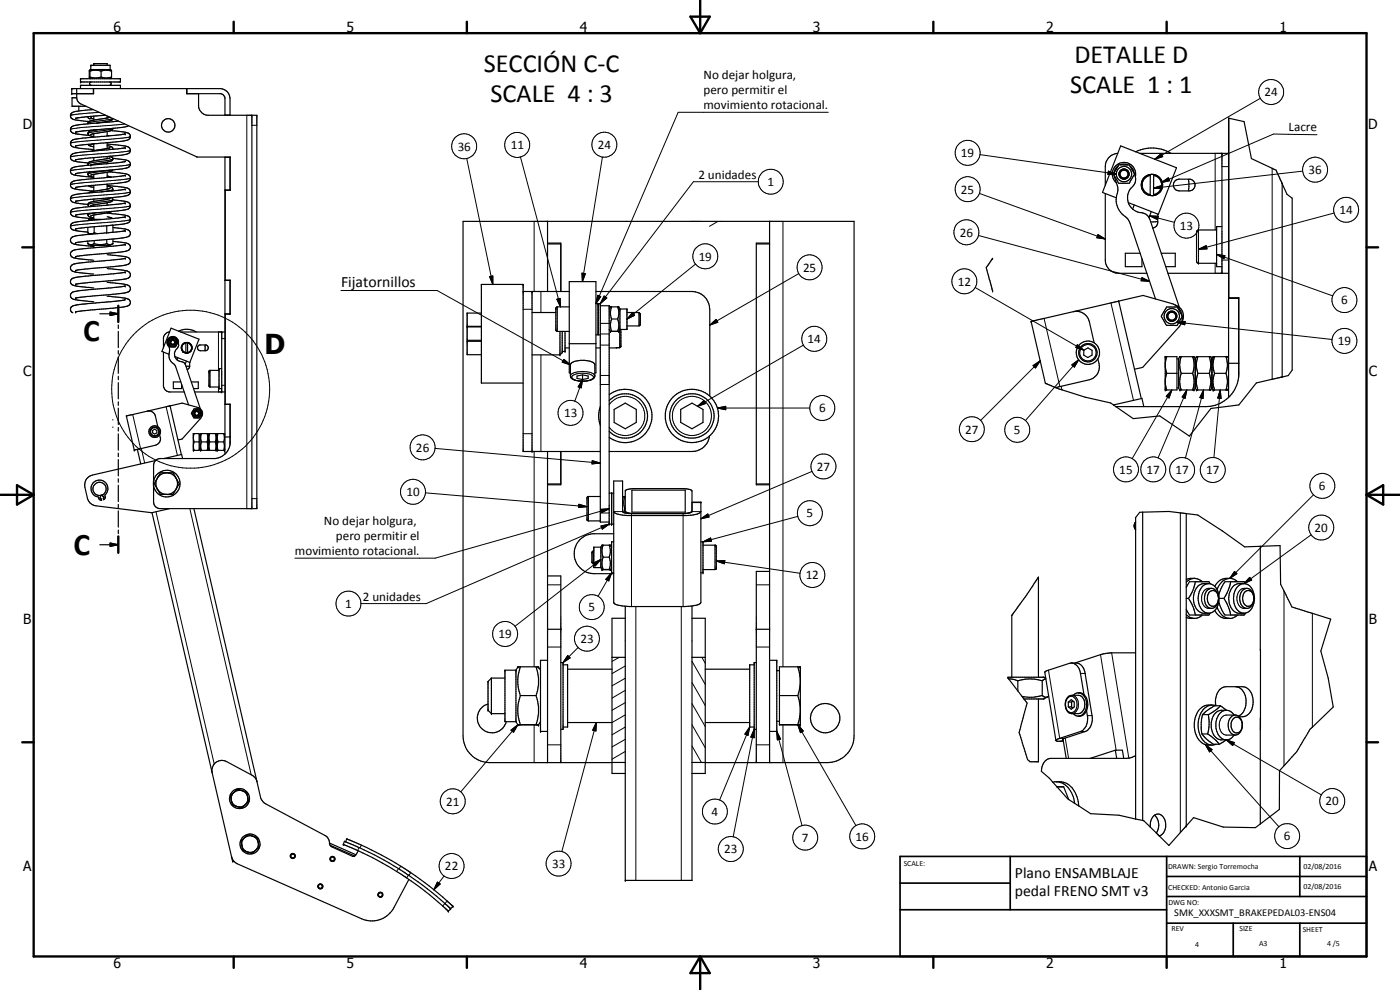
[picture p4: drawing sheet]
<svg xmlns="http://www.w3.org/2000/svg" width="420mm" height="297mm" viewBox="0 0 420 297" stroke-linecap="round" stroke-linejoin="round" font-family="sans-serif">
<defs><g id="words">
<g font-size="9.4">
<text x="25" y="102.4">C</text>
<text x="22" y="166.5">C</text>
</g>
<text font-size="8.2" x="79.4" y="106.1">D</text>
<g font-size="7.9">
<text x="145.2" y="21.5">SECCIÓN C-C</text>
<text x="322.4" y="18.8">DETALLE D</text>
<text x="321.2" y="27.9">SCALE 1 : 1</text>
<text x="147.2" y="30.5">SCALE 4 : 3</text>
</g>
<g font-size="4.7">
<text x="102.4" y="86">Fijatornillos</text>
<text x="304.6" y="263.5">Plano ENSAMBLAJE</text>
<text x="304.6" y="268.9">pedal FRENO SMT v3</text>
</g>
<g font-size="4.2">
<text x="34" y="9.6">6</text>
<text x="104" y="9.6">5</text>
<text x="174" y="9.6">4</text>
<text x="244" y="9.6">3</text>
<text x="314" y="9.6">2</text>
<text x="384" y="9.6">1</text>
<text x="6.8" y="38.7">D</text>
<text x="410.6" y="38.7">D</text>
<text x="7" y="112.9">C</text>
<text x="410.8" y="112.9">C</text>
<text x="7" y="187.1">B</text>
<text x="410.8" y="187.1">B</text>
<text x="7" y="261.4">A</text>
<text x="410.8" y="261.4">A</text>
<text x="34" y="290.4">6</text>
<text x="104" y="290.4">5</text>
<text x="174" y="290.4">4</text>
<text x="244" y="290.4">3</text>
<text x="314" y="290.4">2</text>
<text x="384" y="290.4">1</text>
</g>
<g font-size="3.9">
<text x="211.1" y="23.7">No dejar holgura,</text>
<text x="211.1" y="28.2">pero permitir el</text>
<text x="379.5" y="28.9">24</text>
<text x="211.1" y="32.7">movimiento rotacional.</text>
<text x="386.7" y="39.2" transform="rotate(1 386.7 39.2)">Lacre</text>
<text x="137.4" y="45.2">36</text>
<text x="153.3" y="44.8">11</text>
<text x="179.4" y="44.7">24</text>
<text x="288.4" y="47.2">19</text>
<text x="209.6" y="53.6">2 unidades</text>
<text x="392.7" y="52.2">36</text>
<text x="230.3" y="55.8">1</text>
<text x="288.4" y="58.1">25</text>
<text x="402" y="64.2">14</text>
<text x="288" y="71">26</text>
<text x="354.1" y="69">13</text>
<text x="209.7" y="78.2">19</text>
<text x="241" y="81.5">25</text>
<text x="287.4" y="85.7">12</text>
<text x="402.5" y="91.4">6</text>
<text x="242.4" y="103">14</text>
<text x="401.5" y="103.6">19</text>
<text x="169.3" y="125.2">13</text>
<text x="245.8" y="123.7">6</text>
<text x="289.7" y="130.1">27</text>
<text x="304.3" y="130.3">5</text>
<text x="124.8" y="135.5">26</text>
<text x="245.1" y="141.3">27</text>
<text x="335.9" y="142.1">15</text>
<text x="344.1" y="142.1">17</text>
<text x="352.8" y="142.3">17</text>
<text x="362" y="142.3">17</text>
<text x="122" y="148.8">10</text>
<text x="395.8" y="147.1">6</text>
<text x="242.1" y="155.2">5</text>
<text x="97.2" y="157.4">No dejar holgura,</text>
<text x="100.8" y="161.9">pero permitir el</text>
<text x="394.5" y="159.6">20</text>
<text x="88.5" y="166.4">movimiento rotacional.</text>
<text x="241.8" y="173.8">12</text>
<text x="103.6" y="182.4">1</text>
<text x="108.9" y="180.3">2 unidades</text>
<text x="176.6" y="183.4">5</text>
<text x="149.6" y="191.5">19</text>
<text x="174.2" y="192.9">23</text>
<text x="133.9" y="241.7">21</text>
<text x="213.6" y="244.8">4</text>
<text x="397.8" y="241.6">20</text>
<text x="217.3" y="256">23</text>
<text x="240.7" y="252.6">7</text>
<text x="256.8" y="252.2">16</text>
<text x="385.3" y="252.1">6</text>
<text x="133.5" y="261.1">22</text>
<text x="165.7" y="260.4">33</text>
</g>
<text font-size="3.1" x="352.4" y="275">SMK_XXXSMT_BRAKEPEDAL03-ENS04</text>
<g font-size="2.4">
<text x="271.2" y="259.7">SCALE:</text>
<text x="350.6" y="260.8">DRAWN: Sergio Torremocha</text>
<text x="391.2" y="260.6">02/08/2016</text>
<text x="350.6" y="267">CHECKED: Antonio Garcia</text>
<text x="391.2" y="266.7">02/08/2016</text>
<text x="350.6" y="271.4">DWG NO:</text>
<text x="351.6" y="279.3">REV</text>
<text x="372" y="279.4">SIZE</text>
<text x="391" y="279.6">SHEET</text>
<text x="358.7" y="284.1">4</text>
<text x="377.9" y="283.8">A3</text>
<text x="398.3" y="283.8">4 /5</text>
</g>
</g></defs>
<g fill="none" stroke="#000" stroke-width=".35">
<path d="M28.1 19.6v-.5h4.1v.5M22.7 35.5h.1M23 29.3l.3 1 .9 .9 34.9 15.9h10v10h-1.5v27M23 26.6v2.7M23 29.3h-1.4v2.6h4.2M23.7 31.9v1.4M23.7 33.3l-.4 .1a1.68 1.68 0 0 0-2.1 1.6v.1a1.75 1.75 0 0 0 1.7 .9l3.8 .4M24.2 26.6v-1h11.9v1M24.2 23.6h11.9v1h-11.9zM26.4 35v.3l.4 .3M26.7 36.5l-.3 .6M26.8 23.3l.1 .1"/>
<path d="M26.9 35.6h1.2M26.9 21.1v2.3M26.9 23.4l.4 .2M27 21.1v.1M27 21.3a5.3 5.3 0 0 1 3.3 0M27 23.1a4.9 4.9 0 0 0 3.3 0M27.3 20.9v-1.3h5.8v1.3M27.3 20.9h5.8M27.3 20.9l-.4 .2M27.3 34.9v.5l-.5 .2M27.4 24.6a.51 .51 0 0 0-.5 .5 .51 .51 0 0 0 .5 .5M28 32.9l-4.3 .4"/>
<path d="M28 26.6v1.5M28.1 26.6v1.5h-6.6v-1.5h44.5a3 3 0 0 1 3 3v5M28.1 34.8v1.3M28.1 39v.1M28.1 36.1l-1.4 .4M28.9 37l-2.7 .2a11.7 11.7 0 0 0-4.7 .9 1.26 1.26 0 0 0-.2 1.4 1.26 1.26 0 0 0 1.3 .6l4.1 .5M29.4 38.9l-1.8 .3a.81 .81 0 0 0-1 .4 .81 .81 0 0 0 .2 1l1.3 .4M30.3 21.3a4.7 4.7 0 0 1 3.2 0M30.3 23.1a4.3 4.3 0 0 0 3.2 0M30.3 21.3v1.8M31.7 34.5l-9 1M32.2 34.8v.6"/>
<path d="M32.2 36.4v.3M32.2 39.5v1.3M32.9 24.6a.51 .51 0 0 1 .5 .5 .51 .51 0 0 1-.5 .5M33 35.2l-4.9 .9M33.1 20.9l.4 .3-.1 2.1M33.3 39.2a13.3 13.3 0 0 1 5.6 1 1.12 1.12 0 0 1 .2 1.2 1.12 1.12 0 0 1-1 .7l-15.4 1.7M33.3 39.2l-5.2 .9M33.4 23.3v.1M33.4 23.4l-.3 .2M33.9 35.6a2.97 2.97 0 0 1-2.7 1l-2.3 .4M33.9 38.5l-.2 .5-.4 .2M35.5 36.3l-6.6 .7"/>
<path d="M38.6 37.7l-1.9 .5-11.9 1.1-2.1 .4M56 26.6v1.5h10.3l.6 .3 .6 .9v5.3M59.6 28.1v3.9a3.1 3.1 0 0 0 2.6 2.6h14.9v118h-29a2 2 0 0 1-2-2v-4.9M67.5 34.5h1.5M75.6 34.6v118M368.8 35.5l4.6 1 2.2 11.1 6.2 2.9a1.74 1.74 0 0 1 1.6 1.6l1.4 3v58M368.8 35.5v53.8h3v22.7a10 10 0 0 1-10 10h-26.9M368.8 35.5l-.1 83.8M26.4 43.3l.3 .4 1.4 .4M26.6 55.8l1.5 .5M27.1 51.6a.73 .73 0 0 0-.7 .8 .73 .73 0 0 0 .9 .6l.8 .2M27.3 40.3v.1"/>
<path d="M28.1 43.2l-.8 .2M28.1 40.1v1M28.1 43.2v2M28.1 47.3v1M28.1 49.3v.1M28.1 52.3v1.3M28.1 55.6v1.8M28.1 59.7v.8M28.1 55.6l-5.4 .7M28.1 40.1l-.8 .2M28.1 57.4l-1.5 .5M32.2 42.8v1.8"/>
<path d="M32.2 47v.6M32.2 48.6v.5M32.2 51.7v1.6M32.2 55.2v1.6M32.2 59.4v.4M32.2 43.2l4.4 .5a2.17 2.17 0 0 1 2.5 1.4 1.89 1.89 0 0 1-2.1 1.4l-11.7 1-2.6 .5M32.2 55.7l4.4 .4a2.17 2.17 0 0 1 2.5 1.5 1.89 1.89 0 0 1-2.1 1.3l-11.7 1.1-2.6 .4M32.2 48.6l-4.9 .9M32.2 43.7a1.39 1.39 0 0 1 1.7 1.1M32.2 55.9l.9 .2a.72 .72 0 0 1 .7 .4 .72 .72 0 0 1-.1 .8M32.2 52.8l1.2 .3M32.2 40.6l.6 .2"/>
<path d="M32.2 59.8l-4.2 .7a1.69 1.69 0 0 0-1.6 .9M32.2 56.8l-4.1 .6M32.7 51.6l4.8 .5a1.27 1.27 0 0 1 1.5 .7 1.27 1.27 0 0 1-.4 1.5l-3.3 .7-7.2 .6M32.9 46.9a.77 .77 0 0 1 .8 .4 .77 .77 0 0 1 0 .8l-1.5 .5M32.9 59.6l-.7 .2M33 59.6h.1M33 44.3v.1M33.1 44.3l-5.7 1.1M33.1 59.6h-.2M33.1 56.5l-.9 .3M33.1 47.4l-5.9 1.1a.73 .73 0 0 0-.7 1.1M33.5 59.3l.2 .2a1 1 0 0 1-.2 1 1 1 0 0 1-1 .2l-.3 .1"/>
<path d="M33.8 51l-1 .6-5.5 1M33.9 47.5l3.3 .4a1.47 1.47 0 0 1 1.9 1.8l-.2 .3a12.7 12.7 0 0 1-5.4 1l-10.8 1.1M33.9 60l3.6 .4a1.25 1.25 0 0 1 1.6 1 1.25 1.25 0 0 1-1.1 1.5l-15.3 1.7M37.6 56.8l-14.9 1.5a1.3 1.3 0 0 0-1.5 1.3 1.3 1.3 0 0 0 1.6 1.3l3.6 .4M37.6 44.3l-14.9 1.6a1.3 1.3 0 0 0-1.6 1.3 1.3 1.3 0 0 0 1.7 1.2l3.7 .5M37.6 40.2l-13.7 1.4a3.2 3.2 0 0 0-2.7 .9 1.6 1.6 0 0 0 2.1 1.9l4.8 .5M37.6 48.4l-15.1 1.7a1.23 1.23 0 0 0-1.4 1.2 1.23 1.23 0 0 0 1.3 1.2l5.6 .7M37.6 52.6l-14.6 1.5a1.41 1.41 0 0 0-1.5 .6 1.41 1.41 0 0 0 0 1.6l2.1 .6 4.5 .4M67.5 57h1.5M67.5 47.1v89.1M67.5 47.2h1.5M69 47.1v10"/>
<path d="M331.7 58.1v19.9a4 4 0 0 0 4 4h8.5M334.3 52.5l.2 .7a7 7 0 0 1 .8 4.9 6.2 6.2 0 0 0 2.9 7.3l.9 1.5 7.7 22.8M335 59.4l-4.1-1.7 5.4-13.9 16.8 6.5-5.5 14-9-3.5M335.5 46a4 4 0 0 0-3.8 4v5.6M335.6 49.8l-.9 .9-.4 1.2M335.6 49.8l-1 1.7a1.03 1.03 0 0 0 .2 1.8l.9 1.7h3.2l1.6-2.8M335.6 49.8l.1-.4 3.2 .1 1.6 2.7M336.2 49.4l1.1-.2 1.2 .3M336.2 51.3l-.2 .3M336.6 50.9l-.2 .2M336.8 50.8a1.5 1.5 0 0 1 1.7 .5 1.5 1.5 0 0 1 0 1.9M336.9 50.8a1.49 1.49 0 0 0-1.1 1.3 1.49 1.49 0 0 0 .8 1.5"/>
<path d="M336.9 53.7h.3M337 50.8h.6M337.7 50.8l.8 .5M338 53.6l-.5 .1M338.4 53.3l-.3 .2M338.6 51.4a1.5 1.5 0 0 1-1.1 2.3 1.5 1.5 0 0 1-1.6-2.1M339.1 49.8l.8 .8 .6 1.6M340.5 52.2a3.6 3.6 0 0 1-1.3 4.6l-.8 1.9 .2 2M340.7 53a3.5 3.5 0 0 0-4.5-4.1 3.5 3.5 0 0 0-1.1 6M340.8 45.6a11 11 0 0 1 10.6 .4M342 46h26.7M343.2 57.4l.6 .7 1.2 .5"/>
<path d="M343.3 57.6h.1M343.3 53.4a3.2 3.2 0 0 0 1.5 5.1 3.2 3.2 0 0 0 4.1-3.3M343.4 53.3a3.2 3.2 0 0 0-.3 4M345.2 58.4v.2l1 .1M345.2 52.4v.2M345.2 52.6v5.8M345.2 52.6a2.92 2.92 0 0 0-2.4 2.9 2.92 2.92 0 0 0 2.4 2.9M345.2 52.4l-1.8 .9M345.6 52.3l.8 .1M345.6 52.3l-.4 .1M345.6 52.3l-1.3 .3-1 .8M345.9 52.3l.3 .1"/>
<path d="M346.2 58.4v.3M346.2 52.4l1 .3 1.1 .9M346.2 52.6v5.8M346.2 52.4v.2M346.2 52.6a2.94 2.94 0 0 1 2.4 2.9 2.94 2.94 0 0 1-2.4 2.9M346.7 52.5a3.2 3.2 0 0 1 2.2 2.8M348.1 57.6l-1 .8-.9 .3M348.3 53.7l.5 1.2M348.8 56.2l-.5 1.1M348.9 55.6v.4M352.5 54.4l1.1-.6h3.6a1.78 1.78 0 0 1 1.4 1.9 1.78 1.78 0 0 1-1.7 1.6h-3a1.77 1.77 0 0 1-1.6-1 1.77 1.77 0 0 1 .2-1.9zM356.6 53.8l.2 1.4-.2 2.1"/>
<path d="M366.7 46v36M384.8 55.1l1.4 3.2 1.6 1.2v51.5l-1.2 1.7-1.8 .4M26.4 69.8l.7 .3 1.2-.3M26.4 69.8l.7 .5M26.4 61.4l.4 .6M26.4 68.2v1.6M26.4 72.3v.8M26.4 73.1l.9 .6h5.7l.9-.6M26.4 73.1l.7 .3 1.2-.3M26.4 72.3l-3.7 .6M26.6 64.1a.65 .65 0 0 0 .4 1l1.1 .3M27.1 70.3l-4.6 .6a1.25 1.25 0 0 0-1.4 1.3 1.25 1.25 0 0 0 1.6 1.1l5.4 .7"/>
<path d="M28.1 61.5v.4M28.1 64.5v1.3M28.1 73.7v.6M28.3 69.8l1 .3M28.3 68v1.8M28.3 72.2v.9M28.3 73.1a5.9 5.9 0 0 0 3.7 0M28.3 68l-5.6 .7M29.3 70.1l-2.2 .2M30.4 65.8h-3.5l-.5 .4M32 69.8v.1M32 67.7v2.2"/>
<path d="M32 71.9v1.2M32 73.1a1.55 1.55 0 0 0 1.9 0M32 69.9l-2.7 .2M32.2 60.8v.8M32.2 64l4.4 .4a2.28 2.28 0 0 1 2.5 1.5 1.89 1.89 0 0 1-2.1 1.3l-3.3 .4M32.2 76.4l4.4 .5a2.28 2.28 0 0 1 2.5 1.4 1.89 1.89 0 0 1-2.1 1.4l-14.3 1.5M32.2 65l1.5 .6M32.2 60.8l-4.9 .9M33.6 63.4l-6.3 1.4M33.7 67.6l.2 .1v2M33.7 67.6l-5.4 .4M33.9 72.4l3.6 .5a1.3 1.3 0 0 1 1.6 1.3 1.3 1.3 0 0 1-1.6 1.2l-14.8 1.6"/>
<path d="M33.9 71.7v1.4M33.9 68.3l3.6 .4a1.3 1.3 0 0 1 1.6 1.3 1.3 1.3 0 0 1-1.6 1.2l-3.6 .5M33.9 71.7l-7.5 .6M37.5 73.4h.1M37.5 60.9v.1M37.6 73.4l-14.6 1.5a1.41 1.41 0 0 0-1.5 .5 1.41 1.41 0 0 0 0 1.6l1.8 .6 4.8 .5M37.6 60.9l-14.6 1.5a1.38 1.38 0 0 0-1.5 .6 1.38 1.38 0 0 0 .1 1.6l1.7 .6 4.8 .5M37.6 69.2l-5.6 .7M37.6 65.1l-14.9 1.6a1.3 1.3 0 0 0-1.5 1.3 1.3 1.3 0 0 0 1.6 1.2l3.6 .4M37.6 77.5l-14.3 1.5a1.85 1.85 0 0 0-2.1 1.6 1.64 1.64 0 0 0 1.5 1.1l5.4 .5M164.3 72.9h4v14.6M164.3 66.4v21.1"/>
<path d="M164.3 73.2h4M227 73.2h4M231 72.9h-4v72.6h4M231 66.4v162.4M297.9 77.5l-.7 1a2.95 2.95 0 0 0-.6 4l1.3 4.8M338.6 60.7a4.8 4.8 0 0 0 4.6 3.3l1 .6 .9 1.2 8.8 26.4M340.4 61.5l-.5 1.2M342.2 76h-4.5v4h5v-2.4M345.5 63.5l-.7 1.8M347.5 64.3v2.4a1.75 1.75 0 0 1-1.6 1.8M347.5 66.5l-2.2 .1M348.5 76h4.2v4h-2.9"/>
<path d="M365.1 69h-5.4l-.6 .6v9l.4 .4h5.6M366.7 68h-1.6v12h1.6M22.8 89.4l-.1 .1M30 94.1h5.5M32.2 80.6h.5a14.4 14.4 0 0 1 6.1 1.1 1.29 1.29 0 0 1 .1 1.5 1.29 1.29 0 0 1-1.4 .5l-14.8 1.6M32.2 84.7l1 .1a10.9 10.9 0 0 1 5.7 1.2 1.19 1.19 0 0 1 0 1.2 1.19 1.19 0 0 1-1.1 .6l-15.1 1.7M32.2 88.9a17.6 17.6 0 0 1 6.6 1.1 1.26 1.26 0 0 1 .1 1.4 1.26 1.26 0 0 1-1.4 .6l-14.8 1.6M33.1 93.6l2.4 .5-2.4 .6zM35.5 91.7v4.9M35.5 97.5v1.1M35.5 99.4v4.9M37.5 85.8v.1"/>
<path d="M37.6 85.8l-13.7 1.4a3.3 3.3 0 0 0-2.5 .8 1.29 1.29 0 0 0 0 1.4 1.29 1.29 0 0 0 1.3 .6l5.4 .6M37.6 81.7l-10 1a18.1 18.1 0 0 0-6 .9 1.37 1.37 0 0 0-.1 1.6 1.37 1.37 0 0 0 1.5 .7l5.1 .5M37.6 90l-12.3 1.2a8.7 8.7 0 0 0-3.9 .9 1.12 1.12 0 0 0 .5 1.8M50.9 99.6a2 2 0 0 0-1.8 1.7v3.1M53.6 99.4a5.6 5.6 0 0 1 5.3 .2M54.2 99.6h13.3M66.5 99.6v18M67.5 84.1h1.6v10.2h-1.5v27M67.5 94.1h1.5M69 84.1v10.2M144.5 93.9h-4.3v4h4.3M144.5 98.1h-4.3v4h4.3"/>
<path d="M157 87.5h13.8M159.7 87.5v48M159.7 93.8h7.1M168.1 99.4v7.1M168.7 99.4v6.4l-.6 .7M169.6 99.4v6.1h-.9M170.8 92.1h-3.6l-.4 .4 .1 6.8 .3 .1h3.6M178.8 91.1h1.4v65.5h2.6M178.8 87.5h28.9a5.3 5.3 0 0 1 5.3 5.3v26M179.5 91.1v9.4M180.2 91.7h2.6v65.6h1.4M182.8 98.8l.4 .6h2.5l.3-.6"/>
<path d="M182.8 92.7l.4-.6h2.5l.3 .6M183.5 95.7a5.9 5.9 0 0 0 0 3.7M183.5 92.1l-.3 1.4 .3 2.2M183.5 95.7h1.9M185.4 92.1l.3 1.4-.3 2.2M185.4 95.7a5.9 5.9 0 0 1 .1 3.7M186 98.9v5.4M186 92.7h2.2v6.1h-2.2M186 92.7v6.1M186.3 98.8v5.2l-.3 .3M188.2 93.8h3.6M188.2 97.8h3.6"/>
<path d="M191.8 93.8v4M191.8 93.8l.4 .3v3.2l-.4 .5M322.1 93.5a4 4 0 0 1 4.8 3l1.5 6.4M335.7 90.3l-26.3 6.1 4.3 18.6 3.1 1.3M335.7 90.3l7.4-1.7 8.6 2.5a4.1 4.1 0 0 1 3 3.5M335.7 90.3l6.8 29.2M350.1 92.1h3.2l1.6 2.8-1.3 2a.78 .78 0 0 1-.3 .8 .78 .78 0 0 1-.9-.1h-2.3l-.8-1.4a1.61 1.61 0 0 1-.6-1.7zM350.5 82h18.2M352.7 91.5a3.5 3.5 0 0 1 1.9 5.4M354.8 95a4 4 0 0 1-1 3.2l-10.9 12-2.4 .6M368.7 89.5h3M371.7 89.3v24.1"/>
<path d="M35.5 105.2v1M35.5 107.1v4.9M35.5 112.9v1M35.5 114.8v4.9M49.1 105.7v10.3l.2 .6 .4 .5 1 .5h4.6M50.4 102.9l.5 2.1a3.6 3.6 0 0 0 1.5 4.5l4.2 12M50.4 102.5l-.2 .2 .4 .7 .7 .7h1.3l.8-1.4M50.7 106.3l-2.1-.8 2.7-7 8.4 3.3-2.7 7-4.5-1.8M51 101.5l-.6 1M51.1 102.7l.3 .6 .8 .1M51.1 102.6v.2M51.1 102.9l.1 .1"/>
<path d="M51.3 101.3h1.2M51.3 103.2l.5 .3 .4-.1M51.4 102.1l-.3 .6M51.4 102.1l-.3 .5M51.6 102l-.2 .1M52 102l.4 .2M52 102h-.4M52.4 102.2l.2 .5-.1 .4M52.4 102.2l.1 .1M52.5 103.1l-.3 .3M52.6 102.5l-.1 .6M52.7 101.5l.7 1.2"/>
<path d="M52.7 101.5v-.2h-1.6l-.7 1.2M53.2 108l.3 .2a3 3 0 0 1 2.2 1.3l4.4 13.2M53.4 107.4l-.2 .5M53.4 102.7a1.96 1.96 0 0 1-.7 2.5 2.31 2.31 0 0 0 .5 2.8M53.5 103.1a1.75 1.75 0 0 0-2.2-2 1.75 1.75 0 0 0-.6 3M54.3 114.6h-2.3v2h2.5v-1.2M54.4 104.1l.2 1 .6 .6M54.4 104.4l.2 .6 .6 .7M55.2 105.7l.6 .2M55.2 105.7l.3 .1M55.7 105.9l.3 .1M55.8 102.8l-1 .5-.4 .9"/>
<path d="M55.8 102.8v3.1M55.8 102.8h.5v3.1M55.8 105.9l.2 .1M55.8 102.9a1.46 1.46 0 0 0-1.2 1.5 1.46 1.46 0 0 0 1.2 1.4M56 108.3l-.4 1M56.2 105.9v.1M56.3 105.9l-.3 .1M56.3 102.9a1.46 1.46 0 0 1 1.2 1.5 1.46 1.46 0 0 1-1.2 1.4M56.6 102.9l.2 .1M56.6 105.8l-.6 .2M56.9 108.7v1.5l-.7 .6M56.9 109.9h-1.1"/>
<path d="M57 103.1l.6 1.1M57.1 103.2a1.59 1.59 0 0 0-2.6 .7M57.2 103.3a1.57 1.57 0 0 1-.9 2.6M57.4 114.6h2.1v2h-1.4M57.6 104.5l-.3 .8-.5 .4M58.5 117.6h9M59.5 103.8l.4-.3h2a.89 .89 0 0 1 .6 1 .89 .89 0 0 1-.9 .7h-1.5a.88 .88 0 0 1-.8-.5 .88 .88 0 0 1 .2-.9zM61.5 103.5v1.7M65.7 111.1h-2.8l-.2 .3 .1 4.6 2.9 .1M66.5 110.6h-.8v6h.8M144.5 102.4h-4.3v4h4.3M157 114.9h-12.5v-29.6h12.5v50.2h23.2"/>
<path d="M159.7 106.5h8.4M169.6 104.4h1.2M170.8 103.1h8M171.2 111.9h-.4v-27.4h8v27.4h-.3M171.4 109l1.1-.6a8.5 8.5 0 0 1 5 .1l1 .8v3.7a4.5 4.5 0 0 1-4.3 1.3l-1.5-.2a1.66 1.66 0 0 1-1.5-1.3v-3.3zM174.8 112.5l-1.6 .3v.7l1.6 .4M174.8 112.5l1.7 .3v.7l-1.7 .4M174.8 112.5v1.4M178.8 104.4h1.4M178.8 100.5h1.4M182.8 118.4a8 8 0 0 1 10.8 1 8 8 0 0 1 0 10.8 8 8 0 0 1-10.8 1M186 104.3l-3.2 .1"/>
<path d="M316.8 116.3l8.9 2.9 7.6 1.7 .9 .6M325.3 105.1l1.2-.7 1.2 .7v1.5l-1.2 .7-1.3-.7zM329.5 107.7a4.9 4.9 0 0 1-.3 4.7l-1 1-.9 .4-10.5 2.5M349.7 107h3.5v10h-3.5zM349.7 110.1l.5 1.9M349.7 115.1l.5 1.9M350.2 107l-.5 1.9M350.2 112l-.5 1.9M350.2 112h3M353.2 107.7h.5M353.2 116.4h.5M354.5 112h3.4"/>
<path d="M354.5 112l-.5 2.5 .5 2.5M354.5 107l-.5 2.5 .5 2.5M357.9 107l.4 1.9v1.2l-.4 1.9M357.9 112a7.5 7.5 0 0 1 0 5M358.7 107.6l-.4-.6h-4.3l-.3 .6v8.8l.3 .6h4.3l.4-.6M358.7 107.6l.4-.6h4.3l.3 .6M358.7 116.4l.4 .6h4.3l.3-.6M358.7 107.6v8.8M359.5 107a6.8 6.8 0 0 0-.1 4.7l.1 .3M359.5 112a7.5 7.5 0 0 0 0 5M359.5 112h3.4M362.9 112l.2 .7a7.2 7.2 0 0 1-.2 4.3"/>
<path d="M362.9 107l.2 .7a7.2 7.2 0 0 1-.2 4.3M363.7 107.6l.4-.6h4.3l.3 .6M363.7 116.4l.4 .6h4.3l.3-.6M363.7 107.6v8.8M364.5 112h3.4M364.5 112l-.4 1.9v1.8l.4 1.3M364.5 107l-.4 1.9v1.2l.4 1.9M367.9 107l.5 2.5-.5 2.5M367.9 112a7.2 7.2 0 0 1 0 5M368.7 109h3.1M384.8 113.1l-7.7 1.8-5.3 6.6-8.4 1.1-6.5 8.3-8.8-6.1-8 .8-5.2-3.6M33.8 125.9l.1 .1"/>
<path d="M33.9 128.1l-.1 .1M35.5 120.6v1M35.5 122.5v4.9M35.5 128.3v1M35.5 130.2v4.9M35.5 136v1M35.5 137.9v4.9M41.2 134.8l1 4.4M44.2 123.4l.4-.1a1.99 1.99 0 0 1 2 1.5l.8 3.3M44.2 123.4l-6.3 1.4 2.4 10.2 .9-.2M45.8 129.2l.6-.4 .7 .4v.7l-.7 .3-.6-.3zM46.7 138.2l-18.9 4.3a3 3 0 0 0-2.3 3.7l.7 3.3a2.98 2.98 0 0 0 2.6 2.3l16.7 2 5.4-1.2"/>
<path d="M47.9 130.4a2.15 2.15 0 0 1-1.3 3.2l-5.4 1.2M49.2 137.6l5.3-1.2 .3 1.2M51 121.8l3.7-.9 4.6 1.4 .8 .5 .4 1.1M51 121.8l-6.8 1.6M51 121.8l3.4 14.6M58 130.1h1.8v5h-1.8zM58.2 130.1l-.2 1.3 .2 1.2M58.2 132.6l-.2 1.3 .2 1.2M58.2 122.7h1.6l.8 1.4-.8 1.3h-1.6l-.1-.2a1.35 1.35 0 0 1-.2-2zM58.2 132.6h1.6M59.6 122.3a1.8 1.8 0 0 1 .9 2.7M59.8 130.4h.2"/>
<path d="M59.8 134.8h.2M60 130.4l.2-.3h2.2l.1 .3M60 134.8l.2 .3h2.2l.1-.3M60 130.4v4.4M60.4 132.6h1.7M60.4 132.6l-.2 1 .2 1.5M60.4 130.1l-.2 1 .2 1.5M60.6 124.1l-.3 1.3-5.7 6.3-1.2 .3M62.1 130.1l.3 1.3-.3 1.2M62.1 132.6a3.3 3.3 0 0 1 0 2.5M62.5 130.4l.2-.3h2.1l.3 .3M62.5 134.8l.2 .3h2.1l.3-.3"/>
<path d="M62.5 130.4v4.4M62.9 132.6h1.7M62.9 132.6a3.3 3.3 0 0 0 0 2.5M62.9 130.1l-.2 1.3 .2 1.2M64.6 130.1l.2 1-.2 1.5M64.6 132.6l.2 1-.2 1.5M65.1 130.4l.1-.3h2.1l.2 .3M65.1 134.8l.1 .3h2.1l.2-.3M65.1 130.4v4.4M65.4 132.6h1.7M65.4 130.1l-.2 1 .2 1.5M65.4 132.6l-.2 1 .2 1.5"/>
<path d="M67.1 130.1l.2 1-.2 1.5M67.1 132.6l.2 1-.2 1.5M67.5 121.3h1.6v11.3a5 5 0 0 1-4.5 5h-16.5a2 2 0 0 0-2 2v4.9M67.5 131.1h1.6M69 121.3v12M164.3 135.5v93.3M168.3 135.5v10h-4M180.2 121.9a8.3 8.3 0 0 0 0 5.8M182.8 120.2a6.7 6.7 0 0 1 9.5-.2 6.7 6.7 0 0 1 0 9.6 6.7 6.7 0 0 1-9.5-.2M184.3 122.9l3.4-2 3.3 2v3.8l-3.3 2-3.4-2zM204.3 122.9l3.4-2 3.3 2v3.8l-3.3 2-3.4-2zM212.9 130.8a5.2 5.2 0 0 1-5.2 4.7h-24.9"/>
<path d="M334.2 121.5l.7 .5M334.2 121.5l8.5-2 .6 2.5M30.1 148.6l.1 .5-.2 .3 .4 .2 .1 .5-.8-.5a.71 .71 0 0 0-1-.7 2.54 2.54 0 0 1-1-3.7 2.54 2.54 0 0 1 3.8-.5 2.54 2.54 0 0 1-.1 3.8 1 1 0 0 1-.3 1.4v-.9l-.3-.1-.1-.4-.6 .2M35.5 143.6v1.1M35.5 145.6v4.9M35.5 151.3v1.1M35.5 153.3v4.9M35.5 159v1.1M45.6 153.8l23.9 103.3M47 143.8l-.2 .4a1 1 0 0 0 0 1.7l.4 .8M47 143.8l-.2 1.3 .4 1.6M47.2 146.7l.9 1.6h2.7l.8-.3 1-.9"/>
<path d="M47.2 146.7l1.2 1.2 1.2 .4M47.2 143.5l1-1.6h3.7l1.4 2.4a.96 .96 0 0 1 0 1.7l-.4 .7M47.2 143.5l-.2 .3M49.6 141.9a3.3 3.3 0 0 0-2.4 1.6M50.1 141.9a3.3 3.3 0 0 1 2.8 4.8M52.6 147.2l-.7 1.2-1.9-.1M52.9 146.7l-.3 .5M58.2 152.6l18.9 81.9M164.3 145.2h4M180.2 149h-3.7l-.3 .4 .1 6.7 .3 .2h3.6M182.8 148h1.4M183.5 148v9.3"/>
<path d="M184.2 153.5v.1a5.5 5.5 0 0 0 4.2 1.1h17.7a7.2 7.2 0 0 0 4.2-1.1v-.1M187.5 152.6l-.3 1.2M187.5 149l-.1 .2a4.9 4.9 0 0 0 .1 3.4M187.5 152.6h.2M187.7 153.9v-6.7a3.2 3.2 0 0 1 2.3-.6h15.7a2.45 2.45 0 0 1 2 .7v6.2l-1.3 .5M187.7 153.5l.9 .4 1.4 .2M187.7 149h-.5l-.4 .6M189.6 147.1h16v6.6h-16zM206.1 154l-.8 .1M207.7 153.4l-.3 .3-1.7 .4h-16.9l-1.5-.3-.5-.3v-9.2h-2.6v36.5a2.94 2.94 0 0 0 2.6 1l2.2 .2h16.6l2.1-.2M207.7 150.7h2.6v30.1a2.45 2.45 0 0 1-2.2 .9l-.4 .1M227 145.2h4"/>
<path d="M340.5 158.5l.3 .4M340.6 158.5l.2 .3M340.8 156.6l-.4 .7 .1 1.2M340.8 156.8l-.4 1 .2 .7M342.9 153.7l7.9-.2 5.2 .6M342.9 153.7h-.9l-1.2 1.6v90.4M342.9 153.7v92.5M356 154.1l3.4 .4 7.4 4.8 6.7 4.8 10.7-.4 .1 11.6 3.4 6.8 11.7 3.7-3 9.6 2.2 8 1.5 8.7-6.2 6.1a4.7 4.7 0 0 0-1.8 2.5l-.4 .7a24.3 24.3 0 0 1-5.6 7.6l-2.1 2.3v11.6l-5.8 4.3M356 154.1v93.7M30 163.4h5.5M33.1 162.9l2.4 .5-2.4 .5zM35.5 161v4.9"/>
<path d="M164.3 172.8h4v56M178.1 165.2v4M178.1 165.2l-.4 .5v3.1l.4 .4M178.1 169.2h.1M178.1 165.2h.1M180.3 164.2l.4-.6h2.5l.3 .6M180.3 170.3l.4 .6h.3h2.2l.3-.6M180.3 164.2h-2.1v6.1h2.1M180.3 164.2v6.1M180.8 170.9h2.3M181 167.2l-.3 1.4 .3 2.3M181 163.6l-.1 .2a4.7 4.7 0 0 0 .1 3.4"/>
<path d="M181 167.2h1.8M182.8 163.6l.1 .2a4.7 4.7 0 0 1-.1 3.4M182.8 167.2l.4 1.4-.4 2.3M184.2 160.1h-6.5a6 6 0 0 0-5.4 6.3 6 6 0 0 0 6 5.7h5.9M184.2 162.6h-.7v9.3h.7M210.3 162.6h.7v9.3h-.7M211 163.6h3.7l.3 .2-.1 6.9-.3 .2h-3.6M231 171.4h-4v57.4M356 179.5h.7M356.7 179.5l1.3 2.5 .7 2.5M358.5 173.5l-1.8 .1-.7 .3M358.7 174.5l-.7 2.5-1.3 2.5"/>
<path d="M360.8 174.5a3.3 3.3 0 0 0-4.8 .2M362.5 175.1a4.3 4.3 0 0 0-2.8 5.5 3.2 3.2 0 0 0 3.9 3.2 4.4 4.4 0 0 0 2.3-4.3M362.7 176.5h.8M363.2 175.1l-.4-.6h-5.8l-1 1.8M365.6 178.8a1.59 1.59 0 0 0-1.6-1.6 1.59 1.59 0 0 0-1.6 1.6 2.3 2.3 0 0 0 1.9 3.1 2.29 2.29 0 0 0 1.4-2.4M365.7 179.1v.4M365.7 179.5a2.63 2.63 0 0 1-3 3M365.7 179.5a2.59 2.59 0 0 0-2.4-2.9 3.4 3.4 0 0 0-1 5.3l1 .6M365.8 178.5a3.7 3.7 0 0 0-2.9-3.4 3.6 3.6 0 0 0-4.6 3.2 4.7 4.7 0 0 0 2.7 5.7h1.7M365.8 178.5l.1 1M365.9 179.5h1.4M367.3 179.5l1.3 2.5 .7 2.5"/>
<path d="M369.1 173.5a4.2 4.2 0 0 0-4.5 2.4M369.3 174.5l-.7 2.5-1.3 2.5M371.4 174.5a3.5 3.5 0 0 0-5.7 1.4l-.4 1.1M373.2 175.1a4.3 4.3 0 0 0-2.9 5.5 3.2 3.2 0 0 0 3.9 3.2 5.2 5.2 0 0 0 1.8-6.7 2.89 2.89 0 0 0-2.5-2 3.8 3.8 0 0 0-2.6 .3 5.1 5.1 0 0 0 .3 8.5l2.1 .1M373.3 176.5h.9M373.8 175.1l-.4-.6h-5.8l-.9 1.6-.9 2.4M376 178.1a1.54 1.54 0 0 0-1.8-.9 1.54 1.54 0 0 0-1.2 1.6 2.21 2.21 0 0 0 1.9 3.1l.7-.4 .4-.5 .3-1.5M376.1 178.3l.2 1.2M376.2 178.8a1.98 1.98 0 0 0-1.1-2 1.98 1.98 0 0 0-2.2 .4 3.6 3.6 0 0 0 .8 5.3h.3M376.2 179.1l.1 .4M376.3 179.5a2.58 2.58 0 0 1-3 3M378.2 163.9l.1 31.2"/>
<path d="M164.3 188.8h4M164.3 198.1h-2.1v21.4h2.1M168.3 198.8h.7v20h-.7M169 199.5h1.3v18.6h-1.3M183.7 197.2h4M187.7 185.5h-4v46.6h4M207.7 181.8v82.4h-20v-82.3M207.7 197.2h4M207.7 185.5h4v46.6h-4M226.3 199.5h-1.3v18.6h1.3M227 188.8h4M227 198.8h-.7v20h.7"/>
<path d="M231 198.1h2.1v21.4h-2.1M321.5 198.9h1.4a3.1 3.1 0 0 1 2.8 3.2l2 12.6a4.1 4.1 0 0 1-2 4.8l-6.8 2.3M340.8 195.9l-8.9 .1-9.3 2.9M356 184.4l1 .8 1.2 .3M356 182.8l1 1.7h5.8l.4-.6M360.8 184.5l-1.1 .8-.7 .2h-2l-1-.3M364.6 183.2a4.2 4.2 0 0 0 3 2.3 4 4 0 0 0 3.1-.4l.7-.6M365.3 182.2a4.5 4.5 0 0 0 3.7 3.3M365.8 180.6l.9 2.4 .9 1.5h5.8l.4-.6M378.2 194.9v24M146.5 211.2a4.4 4.4 0 0 0-1.9 7.4 4.4 4.4 0 0 0 7.3-2.1M147.5 203.5v10.6"/>
<path d="M147.5 203.5l-1 1v8.6l1 1M147.5 214.1h4M147.5 203.5h4M154.8 216.5l.6 1h6.2l.6-1M154.8 201.1h-3.3v15.4h3.3M154.8 201.1v15.4M155.7 217.4l-.1 .1M155.8 217.5h5.4M156.2 200.1l-.8 .1-.6 .9M156.2 200.1h4.7M156.2 208.7h4.7M156.2 208.7a12.9 12.9 0 0 0 0 8.7"/>
<path d="M156.2 200.1a12.7 12.7 0 0 0 0 8.6M160.9 200.1l.7 .1 .6 .9M160.9 200.1a12.7 12.7 0 0 1 .5 6.3l-.5 2.3M160.9 208.7l.7 3.3v2.1l-.7 3.3M161.4 217.4v.1M170.3 200.8h13.4M170.3 216.8h13.4M211.7 200.8h13.3M211.7 216.8h13.3M233.1 216.4h.8M233.1 201.2h.8M233.9 208.7h5.5"/>
<path d="M239.4 200.1l.8 .1v17.3l-6.3-.1M239.4 200.1l.8 3.8M239.4 200.1h-5.5v17.4h5.9M239.4 208.7l.8 3.9M239.9 217.4l.1 .1M240.2 204.9l-.8 3.8M240.2 213.6l-.8 3.8M302.7 203.7l4 5.3M302.7 203.7l1.7 .2 1.1 .4M303.6 203.2v-18.5l4.4-6 3.6-5.5v30M305.5 204.3l2.8-.5a10.9 10.9 0 0 1 4.5 .5M305.5 204.3v3"/>
<path d="M306.7 209l.6 .7M307.3 209.7l1 1.2-2.5 8.9 2.6 8.1 .7 .7h2.5v-18.9M312.8 208.7l-.4 .1a11.4 11.4 0 0 1-5.7 .2M312.8 208.7l1 .5 .9-.4M312.8 204.3v4.4M313.8 203.5l-.5-.3h-10.8l.2 .5M313.9 203.7l-1.1 .6M314.4 209l-1.1 .7h-6M320.4 209.3l.9-.6 2.3-.1a2.98 2.98 0 0 1 1.1 5.1l-1.1 .4h-2.1a3 3 0 0 1-1.1-4.8zM320.6 210.7v1.4M320.6 210.7l.9-.8 .9 .8v1.4l-.9 .7-.9-.7M320.6 212.1h.9"/>
<path d="M320.6 210.7h1M321.5 212.1l.5 .3M321.6 210.7l-.1 1.4M322 210.4l-.4 .3M322.1 208.6a2.52 2.52 0 0 1 2.8-.5 2.52 2.52 0 0 1 1.5 2.4 3.4 3.4 0 0 1-2.4 4.4h-.4M322.1 214.1l.8 .7 .7 .1M323.9 207.9a3.9 3.9 0 0 1 1.2 6.3l-.5 .4-1 .3M325.3 208.4l-1-6.3a2.97 2.97 0 0 0-3.4-3l-6.5 2.1-.8 .5 3.3 20.5M326.1 213.2l.2 1.5a4.3 4.3 0 0 1-2.1 4.8l-6.8 2.2-.5 .4M360.9 214.4l-.4 2.3 .2 3.5M360.9 214.4h1.7M362.6 214.4l.3 2.9-.5 2.9"/>
<path d="M363.8 211.5a4.8 4.8 0 0 0-5.3 4.9 6.2 6.2 0 0 0 3.4 7l1.9 .2M366.3 211.8l1.7 1.3M366.3 211.8l-1.5 1.3-2.2 1.3M366.3 211.8a3 3 0 0 0-2.7 .5l-2.7 2.1M367.8 213.1a4.5 4.5 0 0 0-2.9 5.5 3.7 3.7 0 0 0 2.9 3.4M368 214.5h3a3.3 3.3 0 0 1 1.8 3 3.3 3.3 0 0 1-1.8 3l-.3 .1M370.4 214.5l-.6-.6-1-.7-2.2-.1a3.6 3.6 0 0 0-3.1 3.7 4.8 4.8 0 0 0 2 4.9 4.2 4.2 0 0 0 3 .3l1-.5 .9-.9M370.7 214.5a3 3 0 0 0-1.9 4.3 2.23 2.23 0 0 0 1.9 1.8M370.8 206a3.9 3.9 0 0 1 3.2 4.7 4.3 4.3 0 0 1-2.3 4.2M371.9 215.1a3.8 3.8 0 0 0 4.2-4.3 4.2 4.2 0 0 0-3.2-4.8h-5a3.6 3.6 0 0 0-3.1 3.7l.1 2.1a4.2 4.2 0 0 0-5.1 3.7 7 7 0 0 0 2.6 7.8l1.3 .3 1.2-.3M372.8 217.2a1.63 1.63 0 0 0-1.1-1.8 1.63 1.63 0 0 0-1.9 .8 2.56 2.56 0 0 0 1.3 3.7 1.88 1.88 0 0 0 1.7-2M378.3 215.6l-.1 31.6"/>
<path d="M63.7 231.8a3 3 0 0 1 1.1-3 3 3 0 0 1 3.2-.3l8 4.3 .6 .6 .5 1.1M69.4 239.8v.3M70 238l-.3 .2a.77 .77 0 0 0-.4 1.2l.1 .4M70 238l-.5 1-.1 .8M70.2 237.7l-.2 .3M73 237.4l1 .3 .2 1.1M73 237.4a2.6 2.6 0 0 0-2.8 .3M73 237.4l-1-.4a.73 .73 0 0 0-1.3 .3l-.5 .4M73 237.4l.6 .4 .6 1M74.2 238.8l.4 1.7-.8 .7M74.3 239.1v1.1l-.5 1M77.1 234.5l1.2 5.1 1 1.3 18.3 9.8a2.97 2.97 0 0 1 1.4 2.7l.1 .2"/>
<path d="M183.7 228.8h-36.7a8.1 8.1 0 0 1-8-8v-154.4h117.3v154.4a8 8 0 0 1-8 8h-36.6M183.7 228.8h4M207.7 228.8h4M316 234.7l1.2 1.4M316 234.7a6 6 0 0 1 3.6 .1 6.8 6.8 0 0 1 4 5.7l.2 1.3M316.9 222.1l.6 .3h1.6M317.2 236.1h2M317.2 236.1h.1M317.2 236.1l3.5 3.8M317.4 234.6a6.6 6.6 0 0 1 5.1 6.4M318.9 221.9l.2 .1M318.9 221.8v.1"/>
<path d="M319 221.7l1 5.8M319.2 236.1l1.5 3.8M320.7 239.9l3.1 1.9M334.7 225.1l-7.5 2.4M334.7 225.1h2.1l.5 2.4M334.7 225.1l.4 2.4M340.8 226.7l-1.4 .6-1.4 .2h-22.6a3.6 3.6 0 0 0-2.9 3.9l2.4 2.1 1.1 1.2M360.7 220.2a11.7 11.7 0 0 0 3.4 3.1h1.8M360.7 220.2h1.7M362.4 220.2l2.5 1.9 1 1.2M368 222l-2.1 1.3M368 220.6h2.7"/>
<path d="M69.4 240.1l.4 1.5 1 .3M69.4 240.1l.5 1 .9 .8M69.5 257.1l.3 1.5M69.5 257.1l.8 1.4M69.8 258.6h.1M70.3 258.4l-.4 .2M70.3 258.5l.9 .7 37.3 16.5a7.5 7.5 0 0 0 9.7-3.3l4.5-8.5M70.8 241.9l.6 .2M72.5 253.4l.2 .7M72.7 254.1l.2 1.1 1.3 .5M72.7 254.1l.6 1 .9 .6M73.1 251.6l-.8 .7 .2 1.1"/>
<path d="M73.1 251.6l-.5 1-.1 .8M73.4 251.4l-.3 .2M73.6 241.5l-1 .5-1.2 .1M73.8 241.2l-1.3 1.2-1.4-.4M75.8 250.9l.3 .1M75.8 250.9l-.7-.2a.74 .74 0 0 0-1.2 .2l-.5 .5M75.8 250.9l-1.1-.1-1.3 .6M76.1 251l.4 .1a1.51 1.51 0 0 1 1 1.6M76.1 251l.9 .7 .5 1M76.7 255.1l-.5 .5a.73 .73 0 0 1-1.3 .2l-.7-.1M76.7 255.1l-1.4 .6h-1.1M77 254.9l-.3 .2"/>
<path d="M77.5 252.7l.3 1.5-.8 .7M77.5 252.7l-.1 1.5-.4 .6M98.9 252.9l7.9 3.6M99.1 253.6l.6 .6 6.1 2.7 .7-.1M99.1 253.6l7.4 3.2M103.4 252.4l-.3 1 3.4 1.4a103.5 103.5 0 0 1 14.3 7.8l.6 .4a92.3 92.3 0 0 1 11.5 8.8l1.6 1.6 .7-.7M103.4 252.4h.1M103.4 252.4l3.9 1.7a94.4 94.4 0 0 1 13.5 7.3l1.4 1a94.6 94.6 0 0 1 12.1 9.3l.9 .9M104 251.7a102 102 0 0 1 20.7 11.1 87.5 87.5 0 0 1 10.6 8.6l.6 .5-.7 .8M104 251.7l-.3 .9M104.1 251.7v.1M107.5 255.3l-1 1.5"/>
<path d="M323.8 241.8l3.5 2.3 8.5 .5 5 1.1M340.8 245.7l2.1 .5M342.9 246.2l.4 .1 2 1.9M345.3 248.2a3.5 3.5 0 0 1 1.9-3.9 3 3 0 0 1 2.6 3.9 3.1 3.1 0 0 1-1.9 2.6M345.3 248.2l1.7 1.7M346.5 244.6a4.2 4.2 0 0 1 .5 5.3M347 249.9l.9 .9M356 247.8l-5.2 5.9-2.9-2.9M378.2 247.2l-1.4 1.1-9.7-.1-8.9-2.9-2.2 2.5M135.2 272.7h.1M135.2 272.6v.1"/>
<circle cx="50.5" cy="37.6" r="2.02"/>
<circle cx="337.3" cy="52.2" r="2.3"/>
<circle cx="337.3" cy="52.2" r="1.2"/>
<circle cx="351.7" cy="94.9" r="1.5"/>
<circle cx="351.7" cy="94.9" r="1.2"/>
<circle cx="351.7" cy="94.9" r="2.31"/>
<circle cx="51.9" cy="102.7" r="1.16"/>
<circle cx="51.9" cy="102.7" r=".59"/>
<circle cx="326.5" cy="105.8" r="2.75"/>
<circle cx="326.5" cy="105.8" r="3.5"/>
<circle cx="46.4" cy="129.5" r="1.76"/>
<circle cx="46.4" cy="129.5" r="1.38"/>
<circle cx="59" cy="124.1" r=".6"/>
<circle cx="59" cy="124" r="1.15"/>
<circle cx="59" cy="124" r=".75"/>
<circle cx="207.6" cy="124.8" r="6.7"/>
<circle cx="207.7" cy="124.8" r="8"/>
<circle cx="29.9" cy="146.7" r="1.98"/>
<circle cx="50" cy="145.1" r="4"/>
<circle cx="247.6" cy="215.5" r="4.4"/>
<circle cx="71.9" cy="239.6" r="3"/>
<circle cx="75" cy="253.2" r="2.99"/>
<circle cx="87.8" cy="256.8" r=".76"/>
<circle cx="87.9" cy="256.8" r=".6"/>
<circle cx="99.8" cy="257.7" r=".76"/>
<circle cx="99.8" cy="257.7" r=".59"/>
<circle cx="96.1" cy="265.9" r=".6"/>
<circle cx="96.1" cy="266" r=".75"/>
<circle cx="114.1" cy="268.4" r=".74"/>
<circle cx="114.2" cy="268.5" r=".6"/>
</g>
<g fill="none" stroke="#000" stroke-width=".3">
<path d="M21.2 34.7h.1M29.8 33.7l-7 .6-1.6 .4M33.9 38.5l-.6 .3-5.8 .9-1.1 .3M33.9 35.6l-1.4 .3-5.1 .7-1 .4M37.5 37.2l-13.2 1.1-3.1 .6M74.1 34.6v118M75.6 37.6h1.5M248.6 33.7h-45.1l-24.7 57.4M378.2 29.5l-31.7 18.3M21.2 59.6h.1M21.2 55.4h.1M21.2 51.3h.1"/>
<path d="M21.2 47.1h.1M21.2 43h.1M21.2 47.1v.1M21.2 55.4v.1M26.4 52.2h.1M33.2 51l-5.5 .8-1.3 .4M33.8 47.8l-1.3 .3-5.5 .8-.6 .3M33.8 47.8h.1M33.8 44.7l-.3 .1M33.9 56.8l-.6 .3-3 .5M33.9 59.9l-1.4 .4-5 .7-1.1 .4M33.9 44.6v.1"/>
<path d="M33.9 47.7v.1M33.9 44.7h-.1M39 41h.1M39.1 49.2l-1.5 .5-13.2 1-3.2 .6M39.1 40.9v.1M39.1 45.1h.1M39.1 53.4l-2.9 .6-12.1 .9-2.9 .5M39.1 57.5v.1M39.1 57.6l-2.6 .5-12.4 1-2.9 .5M39.1 45.1l-2.3 .5-12 .9-3.6 .6M39.1 41l-2.3 .4-12.4 1-3.2 .6M140.1 47.5l7.8 37.8"/>
<path d="M156.2 47.1l12 45M180.8 47.1l-6 37.4M227.6 54.5h-19.5l-27.9 36.6M294 58l37.7 13.7M294.1 46.4l40.9 5.8M332.6 51.4l2.4 .8-2.5 .2zM346.2 56.4l2.4-.7 .1 .9zM346.5 47.8l2-1.7 .4 .9zM348.5 54.8l2.1-1.5 .4 .9zM364.7 46v23M366.7 50h2M381.8 50.5v63.3"/>
<path d="M390.9 51.4l-44.7 5M395.3 40.4l-13.1-.2-33.7 14.6M21.2 67.9h.1M21.2 63.8h.1M29.2 63.8l-2.8 .6M39.1 61.7h.1M39.1 61.7l-2.6 .5-13.3 1.1-2 .5M39.1 65.8l-1.7 .5-13.3 1.1-2.9 .5M160.3 66.4v21.1M208.7 79.2l-20.5 16.6M215.5 66.4l-2.6 1.5M235 66.4v133.7"/>
<path d="M293.7 70.7l51.3 13.7M329.5 70.4l2.2 1.3-2.5-.4zM345 64.8l2.6 .1-.3 1zM345 64.8l7.5 1.9M359.7 74.8l2.3-1.1 .2 1zM359.7 79h.1M359.7 69v10M364.7 79v3M365.1 76.3l2.5 .4-.3 .9zM365.1 76.3l34.9 12.5M366.7 78h2M400.4 63.9l-40.7 10.9"/>
<path d="M65.6 99.6v11.5M102.3 87.2h28.9l40 22.3M146.9 83l1-.2v2.5zM157 92.8h2.7M162.3 87.5v6.3M167.1 89.8l1-.3 .1 2.6zM167.2 92.1v7.3M174.7 82l1 .1-.9 2.4zM179.4 88.6l.9 .4-1.5 2.1zM180.2 97h2.6M181.3 88.8l.8 .6-1.9 1.7zM189.8 93.8l.6 .8-2.2 1.2z"/>
<path d="M213 97.5l1.9-1.7 .5 .9zM239.7 82.1l-26.7 15.4M292.7 86.3l32.6 18.8M313.3 95.5l4.8 20.5M333.4 90.9l6.8 29.2M342.7 83.3l2.3 1.1-2.5-.2zM353.1 96.7l2.6-.3-.2 1.1zM353.1 96.7l46.7 5.2M63 111.1h.1M63 111.1v5M65.6 116.1v1.5M66.5 101.6h1"/>
<path d="M66.5 115.6h1M162.3 106.5v29M169.2 107.8l2 1.7-2.5-.8zM171.2 112.8a3.3 3.3 0 0 1 3.4-1.3h.5a4.1 4.1 0 0 1 3.4 1.1v.2M171.7 112.9a5.7 5.7 0 0 1 6.4 .1 1.88 1.88 0 0 1-2.2 1.3h-1.7a3.3 3.3 0 0 1-2.6-1zM174.8 113.9l-.4 2.5-.9-.3zM174.8 113.9l-2.3 6.5M180.2 103.5h2.6M180.2 100.2h2.6M180.2 112.6h2.6M180.2 115.4h2.6M241.1 103.5l-31.8 18.4"/>
<path d="M310 109.7l2.2-1.5-1.4 2.2zM312.2 108.2l-17.9 18M318.5 115.9l.2 1.1M321.7 109.5l2-1.6-1.3 2.3zM323.3 103.4l2 1.7-2.4-.8zM323.7 107.9l-15.9 18.3M351.7 117l-.9 2.4-.8-.5zM351.7 117l-11.9 20.6M356.2 117l-.5 2.5-.9-.4zM356.2 117l-8.7 20.4M361.2 117l-.2 2.5-.9-.2zM361.2 117l-5.4 20.4"/>
<path d="M366.2 117l.3 2.5-1-.1zM366.2 117l-1.9 20.3M39.8 124.4l2.4 10.2M42.4 134.5l1 4.4M49.9 122l3.3 14.7M130.5 134.5l49.7 4.4M157 130.1h2.7M160.3 135.5v64.6M177.7 138.2l2.5 .7-2.5 .3zM182.8 121.4a5.9 5.9 0 0 1 8.8-1 5.9 5.9 0 0 1 0 8.8 5.9 5.9 0 0 1-8.8-1M209.3 121.9l1.9-1.7 .5 .9zM215.3 122.4l2.5-.5v1z"/>
<path d="M215.3 122.4h27.7M46.8 153.5l17.5 75.7M57 152.6l18.4 79.9M75.6 149.6h1.5M127.7 147.9l48.5 4.1M173.7 151.3l2.5 .7-2.6 .3zM176.6 149h.1M176.6 149v7.3M180.2 153.9h2.6M180.3 152.8l2.5-.1-2.2 1.1zM180.4 157.8l2.4-.5-2 1.4zM182.8 157.3l-54.9 23.8h-19.6"/>
<path d="M182.8 152.7l-52.2 14.8h-42.1M184.2 153.5h2.6M189.5 154.1v27.9M205 154.1v27.9M207.7 153.5h2.6M207.7 150.8h2.6M210.3 155.7l2.1-1.5 .4 .9zM239.4 154.9l-28.4 7.7M243.7 141.4l-33.4 14.3M354.2 153.9v95.9M394.2 148.5l-25.1 25M164.3 175.5h4"/>
<path d="M178 169l2.3-1.1-1.7 1.9zM180.3 167.9l-25.8 20M183.5 171.9l-.8 2.4-.9-.5zM183.5 171.9l-4 7M211 162.6l2.3-1.2 .2 1zM214.6 163.6h.1M214.6 163.6v7.3M215 168.3l2.5-.1-.1 1zM215 168.3l25.1 3.7M227 175.5h4M362.7 176.5a2.51 2.51 0 0 0-2.1 2.4 3 3 0 0 0 1.6 3.5l.5 .1M370.5 171.4l.7 .7-2.1 1.4z"/>
<path d="M373.3 176.5a3.1 3.1 0 0 0-1.8 4.4 2.07 2.07 0 0 0 1.8 1.6M375.1 173.2l.6 .8-2.4 1.1zM385.3 177.3v52.4M393.5 160.4l-20.2 14.7M164.3 194.1h4M170.4 196.7l.7 .7-2.1 1.4zM173.5 194.3l-4.5 4.5M185.8 197.2l-2.1 1.3M187.7 199.8l-4 2.3M190.8 182v82.2M204.5 182v82.2M207.7 198.4l4 7"/>
<path d="M210.6 197.2l1.1 1.8M227 194.1h4M330.3 196.4l4.7 28.7M333.6 195.9l5.2 31.6M393.9 184v34.2M153.4 219.1l2-1.6-1.3 2.2zM155.4 217.5l-17.1 20.1M160.3 217.5v11.3M179 216.8l-.2 2.5-.9-.2zM179 216.8l-10.4 38.7M187.7 218.1l-4 2.4M187.7 214.5l-4 2.3"/>
<path d="M187.7 210.8l-4 2.3M187.7 207.1l-4 2.4M187.7 203.5l-4 2.3M207.7 217.5l4 6.9M207.7 211.1l4 6.9M207.7 204.8l4 6.9M225 218.1l-.5 2.5-.9-.3zM225 218.1l-9 21.9M226.3 218.8v2.6l-1-.3zM226.3 218.8l-6.3 32.3M233.1 219.5l1.2 2.2-1 .3zM233.1 219.5l7.6 28.2"/>
<path d="M235 217.5v11.3M239.4 217.4l1.7 1.9-.9 .5zM239.4 217.4l17.5 30.3M314.7 201.1l3.3 20.4h1.4M320.7 209.2a1.64 1.64 0 0 1 2.5 1.4 2.24 2.24 0 0 1-2 3.2 2.89 2.89 0 0 1-.5-4.6zM321.7 208.6a2.98 2.98 0 0 1 1.1 5.1l-1.1 .4M324.2 219.5h1.5M324.3 202.1h1.4M326.3 214.7h1.4M368 214.5a3.2 3.2 0 0 0-1.7 4.8l.9 1 .8 .3M164.3 223.5h4M187.7 225.5l-4 2.3"/>
<path d="M187.7 221.8l-4 2.3M207.7 223.8l2.8 5M227 223.5h4M319.1 222.1l-1 .3M319.7 221.4l1 6.1M361.7 223.4l2.1 1.5-.8 .7zM361.7 223.4l22.1 24.7M368 222l2.4 .8-.5 .9zM368 222l28.6 16.5M107.8 254.3l-.5 .9M108.4 253.6l-.4 .8M120.3 259.9l-.6 .8"/>
<path d="M119.6 260.6l-.6 .9M120 260.9h.1M122.6 262.6l-.6 .8M123.3 261.8l-.6 .9M131.3 264.7l.8 .5-1.9 1.8zM133.3 262.8l-3.1 4.2M133.5 271.1l-.6 .7M134.2 270.3l-.6 .8"/>
<circle cx="381.5" cy="27.6" r="3.8"/>
<circle cx="139.3" cy="43.9" r="3.8"/>
<circle cx="155.2" cy="43.5" r="3.7"/>
<circle cx="181.4" cy="43.4" r="3.8"/>
<circle cx="231.3" cy="54.5" r="3.8"/>
<circle cx="290.4" cy="45.9" r="3.8"/>
<circle cx="290.4" cy="56.8" r="3.7"/>
<circle cx="394.7" cy="50.9" r="3.7"/>
<circle cx="211.7" cy="76.9" r="3.7"/>
<circle cx="290" cy="69.7" r="3.7"/>
<circle cx="356.1" cy="67.7" r="3.7"/>
<circle cx="404" cy="62.9" r="3.7"/>
<circle cx="243" cy="80.2" r="3.8"/>
<circle cx="289.4" cy="84.4" r="3.8"/>
<circle cx="403.5" cy="90" r="3.7"/>
<circle cx="57.2" cy="116.8" r="23.7"/>
<circle cx="244.4" cy="101.7" r="3.7"/>
<circle cx="326.5" cy="105.8" r="2.43"/>
<circle cx="403.5" cy="102.3" r="3.7"/>
<circle cx="46.4" cy="129.5" r="1.21"/>
<circle cx="126.8" cy="134.2" r="3.8"/>
<circle cx="171.2" cy="123.9" r="3.8"/>
<circle cx="207.7" cy="124.8" r="5.9"/>
<circle cx="246.8" cy="122.5" r="3.8"/>
<circle cx="247.1" cy="140" r="3.7"/>
<circle cx="291.6" cy="128.8" r="3.8"/>
<circle cx="305.3" cy="129" r="3.7"/>
<circle cx="124" cy="147.6" r="3.7"/>
<circle cx="243" cy="154" r="3.7"/>
<circle cx="337.9" cy="140.8" r="3.8"/>
<circle cx="346.1" cy="140.8" r="3.8"/>
<circle cx="354.8" cy="141" r="3.7"/>
<circle cx="364" cy="141" r="3.8"/>
<circle cx="396.5" cy="158.3" r="3.8"/>
<circle cx="396.9" cy="145.8" r="3.8"/>
<circle cx="243.8" cy="172.5" r="3.7"/>
<circle cx="104.6" cy="181.1" r="3.8"/>
<circle cx="151.6" cy="190.2" r="3.8"/>
<circle cx="176.1" cy="191.6" r="3.7"/>
<circle cx="177.6" cy="182.1" r="3.8"/>
<circle cx="135.5" cy="259.8" r="3.8"/>
<circle cx="135.9" cy="240.4" r="3.8"/>
<circle cx="167.6" cy="259.1" r="3.7"/>
<circle cx="214.6" cy="243.5" r="3.8"/>
<circle cx="219.3" cy="254.7" r="3.7"/>
<circle cx="241.7" cy="251.3" r="3.8"/>
<circle cx="258.7" cy="251" r="3.7"/>
<circle cx="386.3" cy="250.9" r="3.7"/>
<circle cx="399.8" cy="240.4" r="3.7"/>
</g>
<g fill="#000">
<circle cx="27.3" cy="19.6" r=".18"/>
<circle cx="28.1" cy="19.1" r=".18"/>
<circle cx="21.5" cy="28.1" r=".18"/>
<circle cx="21.5" cy="26.6" r=".18"/>
<circle cx="22.7" cy="39.7" r=".18"/>
<circle cx="24.2" cy="25.6" r=".18"/>
<circle cx="24.2" cy="23.6" r=".18"/>
<circle cx="24.2" cy="24.6" r=".18"/>
<circle cx="26.9" cy="21.1" r=".18"/>
<circle cx="27.3" cy="20.9" r=".18"/>
<circle cx="22.7" cy="43.8" r=".18"/>
<circle cx="22.7" cy="48" r=".18"/>
<circle cx="22.7" cy="52.1" r=".18"/>
<circle cx="22.7" cy="56.3" r=".18"/>
<circle cx="27.3" cy="49.5" r=".18"/>
<circle cx="37.6" cy="44.3" r=".18"/>
<circle cx="37.6" cy="52.6" r=".18"/>
<circle cx="37.6" cy="40.2" r=".18"/>
<circle cx="37.6" cy="56.8" r=".18"/>
<circle cx="366.7" cy="46" r=".18"/>
<circle cx="22.7" cy="60.4" r=".18"/>
<circle cx="22.7" cy="64.6" r=".18"/>
<circle cx="22.7" cy="72.9" r=".18"/>
<circle cx="22.7" cy="68.7" r=".18"/>
<circle cx="22.7" cy="77" r=".18"/>
<circle cx="27.3" cy="64.8" r=".18"/>
<circle cx="27.3" cy="61.7" r=".18"/>
<circle cx="27.3" cy="73.7" r=".18"/>
<circle cx="37.6" cy="77.5" r=".18"/>
<circle cx="37.6" cy="73.4" r=".18"/>
<circle cx="37.6" cy="65.1" r=".18"/>
<circle cx="37.6" cy="60.9" r=".18"/>
<circle cx="37.6" cy="69.2" r=".18"/>
<circle cx="297.9" cy="77.5" r=".18"/>
<circle cx="22.7" cy="93.6" r=".18"/>
<circle cx="22.7" cy="81.2" r=".18"/>
<circle cx="22.7" cy="85.3" r=".18"/>
<circle cx="22.7" cy="89.5" r=".18"/>
<circle cx="37.6" cy="85.8" r=".18"/>
<circle cx="37.6" cy="81.7" r=".18"/>
<circle cx="66.5" cy="99.6" r=".18"/>
<circle cx="140.2" cy="97.9" r=".18"/>
<circle cx="157" cy="85.3" r=".18"/>
<circle cx="159.7" cy="87.5" r=".18"/>
<circle cx="166.8" cy="92.5" r=".18"/>
<circle cx="179.5" cy="91.1" r=".18"/>
<circle cx="180.2" cy="91.1" r=".18"/>
<circle cx="183.2" cy="92.1" r=".18"/>
<circle cx="183.2" cy="99.4" r=".18"/>
<circle cx="185.7" cy="99.4" r=".18"/>
<circle cx="185.7" cy="92.1" r=".18"/>
<circle cx="186" cy="92.7" r=".18"/>
<circle cx="188.2" cy="92.7" r=".18"/>
<circle cx="191.8" cy="93.8" r=".18"/>
<circle cx="192.2" cy="97.3" r=".18"/>
<circle cx="297.9" cy="87.3" r=".18"/>
<circle cx="309.4" cy="96.4" r=".18"/>
<circle cx="335.7" cy="90.3" r=".18"/>
<circle cx="354.7" cy="94.6" r=".18"/>
<circle cx="54.8" cy="105.4" r=".18"/>
<circle cx="62.7" cy="111.4" r=".18"/>
<circle cx="65.7" cy="116.6" r=".18"/>
<circle cx="65.7" cy="110.6" r=".18"/>
<circle cx="66.5" cy="117.6" r=".18"/>
<circle cx="168.1" cy="106.5" r=".18"/>
<circle cx="169.6" cy="105.5" r=".18"/>
<circle cx="349.7" cy="107" r=".18"/>
<circle cx="349.7" cy="117" r=".18"/>
<circle cx="353.7" cy="107.6" r=".18"/>
<circle cx="354.1" cy="117" r=".18"/>
<circle cx="354.1" cy="107" r=".18"/>
<circle cx="358.3" cy="107" r=".18"/>
<circle cx="358.3" cy="117" r=".18"/>
<circle cx="358.7" cy="107.6" r=".18"/>
<circle cx="359.1" cy="107" r=".18"/>
<circle cx="359.1" cy="117" r=".18"/>
<circle cx="363.7" cy="107.6" r=".18"/>
<circle cx="364.1" cy="117" r=".18"/>
<circle cx="364.1" cy="107" r=".18"/>
<circle cx="40.3" cy="135" r=".18"/>
<circle cx="58.1" cy="135.1" r=".18"/>
<circle cx="58.1" cy="130.1" r=".18"/>
<circle cx="60" cy="134.8" r=".18"/>
<circle cx="60" cy="130.4" r=".18"/>
<circle cx="60.2" cy="135.1" r=".18"/>
<circle cx="60.2" cy="130.1" r=".18"/>
<circle cx="60.5" cy="123.9" r=".18"/>
<circle cx="62.5" cy="134.8" r=".18"/>
<circle cx="62.5" cy="130.4" r=".18"/>
<circle cx="64.8" cy="135.1" r=".18"/>
<circle cx="64.8" cy="130.1" r=".18"/>
<circle cx="65.1" cy="134.8" r=".18"/>
<circle cx="65.1" cy="130.4" r=".18"/>
<circle cx="65.2" cy="135.1" r=".18"/>
<circle cx="65.2" cy="130.1" r=".18"/>
<circle cx="67.3" cy="135.1" r=".18"/>
<circle cx="67.3" cy="130.1" r=".18"/>
<circle cx="159.7" cy="135.5" r=".18"/>
<circle cx="176.2" cy="155.9" r=".18"/>
<circle cx="182.8" cy="157.3" r=".18"/>
<circle cx="183.5" cy="157.3" r=".18"/>
<circle cx="210.3" cy="150.7" r=".18"/>
<circle cx="177.7" cy="165.7" r=".18"/>
<circle cx="178.1" cy="169.2" r=".18"/>
<circle cx="180.7" cy="170.9" r=".18"/>
<circle cx="180.7" cy="163.6" r=".18"/>
<circle cx="183.2" cy="163.6" r=".18"/>
<circle cx="183.2" cy="170.9" r=".18"/>
<circle cx="183.5" cy="171.9" r=".18"/>
<circle cx="211" cy="171.9" r=".18"/>
<circle cx="215" cy="170.5" r=".18"/>
<circle cx="146.5" cy="213.1" r=".18"/>
<circle cx="147.5" cy="214.1" r=".18"/>
<circle cx="151.5" cy="201.1" r=".18"/>
<circle cx="154.8" cy="201.1" r=".18"/>
<circle cx="155.4" cy="200.2" r=".18"/>
<circle cx="155.4" cy="217.5" r=".18"/>
<circle cx="161.6" cy="200.2" r=".18"/>
<circle cx="161.6" cy="217.5" r=".18"/>
<circle cx="162.2" cy="219.5" r=".18"/>
<circle cx="233.1" cy="219.5" r=".18"/>
<circle cx="240.2" cy="200.2" r=".18"/>
<circle cx="240.2" cy="217.5" r=".18"/>
<circle cx="372.8" cy="217.6" r=".18"/>
<circle cx="103" cy="253.4" r=".18"/>
<circle cx="356" cy="247.8" r=".18"/>
<circle cx="134.6" cy="273.4" r=".18"/>
<circle cx="135.2" cy="272.6" r=".18"/>
<circle cx="135.9" cy="271.9" r=".18"/>
<circle cx="187.7" cy="264.2" r=".18"/>
</g>
<g fill="none" stroke="#000" stroke-width=".71">
<path d="M10.1 9.9h400v277.1h-400zM70.1 6.5v3.4M140.1 6.5v3.4M207.2 5h5.8l-2.9 4.9zM210.1 0v9.9M280.1 6.5v3.4M350.1 6.5v3.4M6.7 74.2h3.4M410.1 74.2h3.5M35.5 91.7v4.9M.1 148.5h10M5.1 145.6l5 2.9-5 2.9z"/>
<path d="M410.1 148.5h10M410.1 148.5l5-2.9v5.8zM35.5 161v4.9M6.7 222.7h3.4M410.1 222.7h3.5M70.1 287v3.4M140.1 287v3.4M210.1 287v10M210.1 287l2.9 5h-5.8zM280.1 287v3.4M350.1 287v3.4"/>
</g>
<path d="M270.1 257h140v30h-140zM303.2 257v16M350.1 257v30M390.1 257v12M270.1 265h33.1M270.1 273h80M350.1 277h60M350.1 269h60M350.1 263h60M370.1 277v10M390.1 277v10" fill="none" stroke="#000" stroke-width=".51"/>
<g fill="#000">
<path d="M332.6 51.4l2.4 .8-2.5 .2zM346.5 47.8l2-1.7 .4 .9zM346.2 56.4l2.4-.7 .1 .9zM348.5 54.8l2.1-1.5 .4 .9zM329.5 70.4l2.2 1.3-2.5-.4zM345 64.8l2.6 .1-.3 1zM359.7 74.8l2.3-1.1 .2 1zM365.1 76.3l2.5 .4-.3 .9zM33.1 93.6l2.4 .5-2.4 .6zM146.9 83l1-.2v2.5zM167.1 89.8l1-.3 .1 2.6zM174.7 82l1 .1-.9 2.4z"/>
<path d="M179.4 88.6l.9 .4-1.5 2.1zM181.3 88.8l.8 .6-1.9 1.7zM189.8 93.8l.6 .8-2.2 1.2zM213 97.5l1.9-1.7 .5 .9zM342.7 83.3l2.3 1.1-2.5-.2zM353.1 96.7l2.6-.3-.2 1.1zM169.2 107.8l2 1.7-2.5-.8zM174.8 113.9l-.4 2.5-.9-.3zM310 109.7l2.2-1.5-1.4 2.2zM321.7 109.5l2-1.6-1.3 2.3zM323.3 103.4l2 1.7-2.4-.8zM351.7 117l-.9 2.4-.8-.5z"/>
<path d="M356.2 117l-.5 2.5-.9-.4zM361.2 117l-.2 2.5-.9-.2zM366.2 117l.3 2.5-1-.1zM177.7 138.2l2.5 .7-2.5 .3zM209.3 121.9l1.9-1.7 .5 .9zM215.3 122.4l2.5-.5v1zM173.7 151.3l2.5 .7-2.6 .3zM180.3 152.8l2.5-.1-2.2 1.1zM180.4 157.8l2.4-.5-2 1.4zM210.3 155.7l2.1-1.5 .4 .9zM33.1 162.9l2.4 .5-2.4 .5zM178 169l2.3-1.1-1.7 1.9z"/>
<path d="M183.5 171.9l-.8 2.4-.9-.5zM211 162.6l2.3-1.2 .2 1zM215 168.3l2.5-.1-.1 1zM370.5 171.4l.7 .7-2.1 1.4zM375.1 173.2l.6 .8-2.4 1.1zM170.4 196.7l.7 .7-2.1 1.4zM153.4 219.1l2-1.6-1.3 2.2zM179 216.8l-.2 2.5-.9-.2zM239.4 217.4l1.7 1.9-.9 .5zM225 218.1l-.5 2.5-.9-.3zM226.3 218.8v2.6l-1-.3zM233.1 219.5l1.2 2.2-1 .3z"/>
<path d="M361.7 223.4l2.1 1.5-.8 .7zM368 222l2.4 .8-.5 .9zM131.3 264.7l.8 .5-1.9 1.8z"/>
</g>
<use href="#words"/>
</svg>
